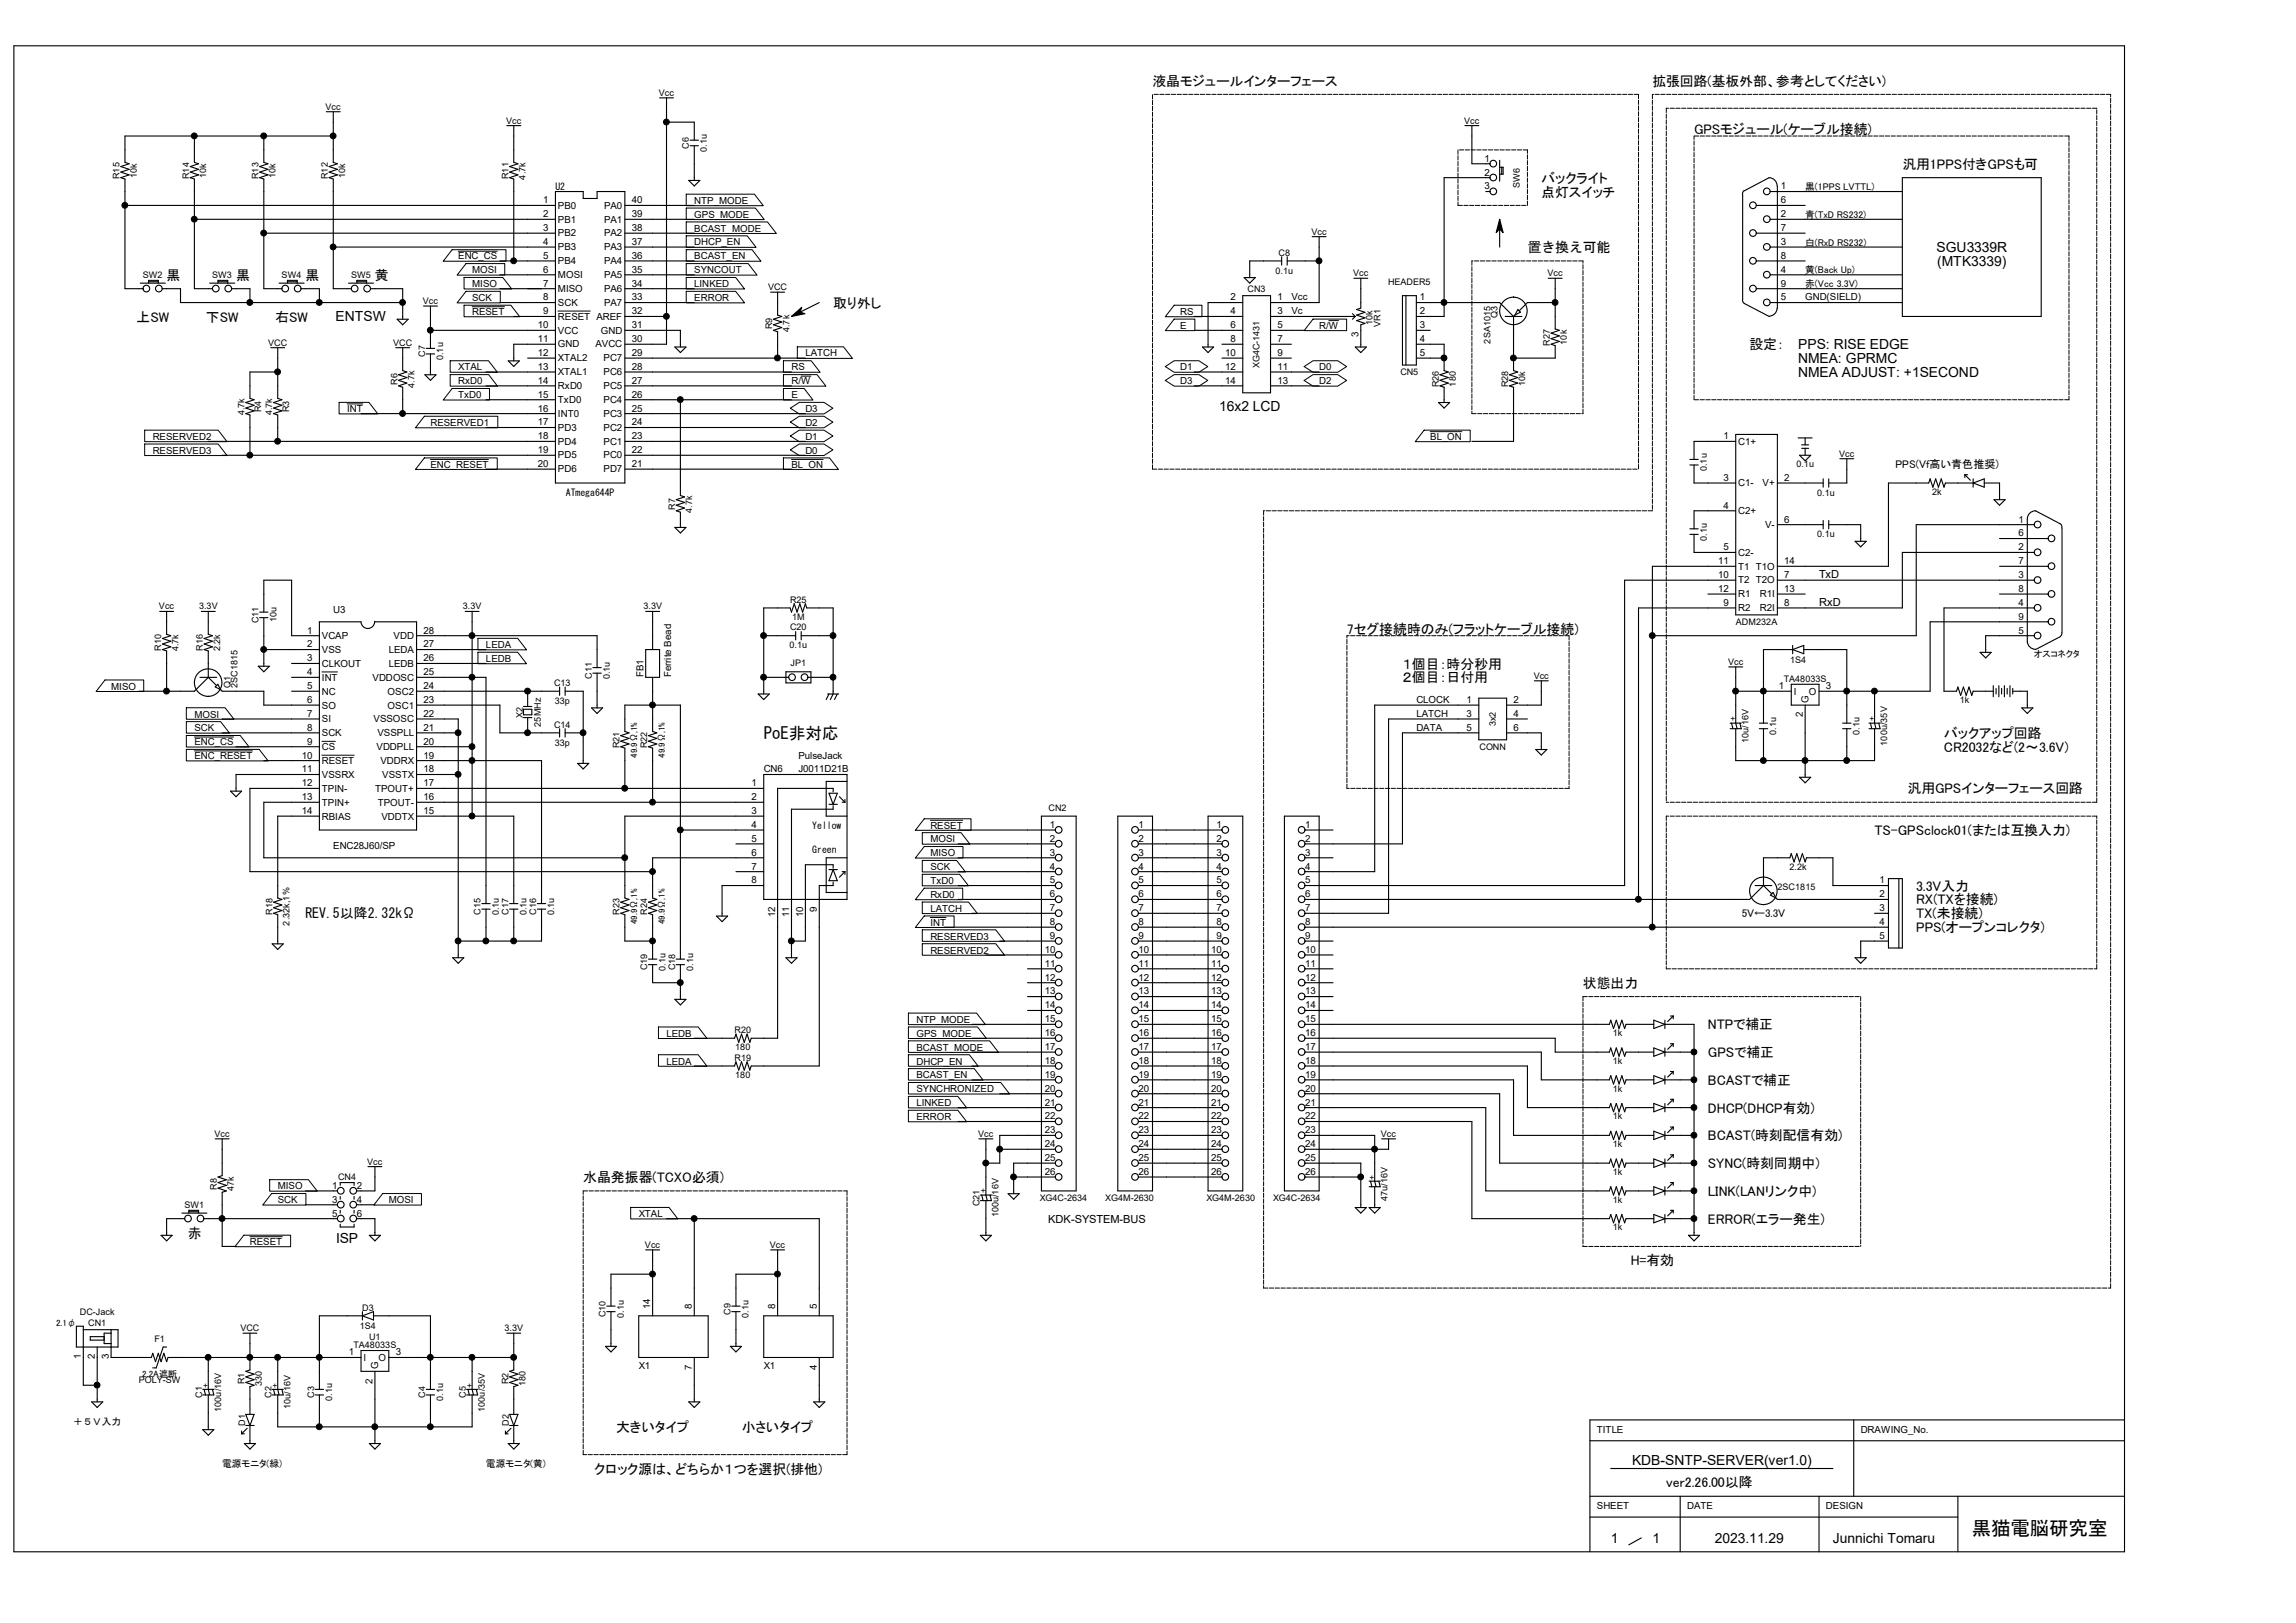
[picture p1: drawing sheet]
<svg xmlns="http://www.w3.org/2000/svg" width="420mm" height="297mm" viewBox="0 0 420 297" stroke-linecap="round" stroke-linejoin="round" font-family="sans-serif">
<defs><g id="words">
<text font-size="3.6" x="360.7" y="280.9">黒猫電脳研究室</text>
<text font-size="3" x="139.7" y="135.2">PoE非対応</text>
<g font-size="2.5">
<text x="210.8" y="15.7">液晶モジュールインターフェース</text>
<text x="302.3" y="15.7">拡張回路(基板外部、参考としてください)</text>
<text x="309.9" y="24.6">GPSモジュール(ケーブル接続)</text>
<text x="281.9" y="36">点灯スイッチ</text>
<text x="281.9" y="33.4">バックライト</text>
<text x="348" y="30.9">汎用1PPS付きGPSも可</text>
<text x="279.5" y="46.1">置き換え可能</text>
<text x="354.2" y="46.1">SGU3339R</text>
<text x="30.5" y="51.2">黒</text>
<text x="43.2" y="51.2">黒</text>
<text x="55.9" y="51.2">黒</text>
<text x="68.6" y="51.2">黄</text>
<text x="354.4" y="48.6">(MTK3339)</text>
<text x="25" y="58.8">上SW</text>
<text x="37.7" y="58.8">下SW</text>
<text x="50.4" y="58.8">右SW</text>
<text x="61.4" y="58.8">ENTSW</text>
<text x="152.4" y="56.3">取り外し</text>
<text x="320" y="63.9">設定：</text>
<text x="328.9" y="63.8">PPS: RISE EDGE</text>
<text x="328.9" y="68.9">NMEA ADJUST: +1SECOND</text>
<text x="328.9" y="66.4">NMEA: GPRMC</text>
<text x="223" y="75.1">16x2 LCD</text>
<text x="246.4" y="116">7セグ接続時のみ(フラットケーブル接続)</text>
<text x="256.5" y="122.3">１個目：時分秒用</text>
<text x="256.5" y="124.9">２個目：日付用</text>
<text x="355.6" y="137.6">CR2032など(2～3.6V)</text>
<text x="355.6" y="135">バックアップ回路</text>
<text x="349" y="145.2">汎用GPSインターフェース回路</text>
<text x="342.9" y="152.8">TS-GPSclock01(または互換入力)</text>
<text x="350.5" y="163">3.3V入力</text>
<text x="350.5" y="165.5">RX(TXを接続)</text>
<text x="55.9" y="168.1">REV.5以降2.32kΩ</text>
<text x="350.5" y="170.6">PPS(オープンコレクタ)</text>
<text x="350.5" y="168.1">TX(未接続)</text>
<text x="289.6" y="180.8">状態出力</text>
<text x="312.4" y="188.4">NTPで補正</text>
<text x="312.4" y="193.5">GPSで補正</text>
<text x="312.4" y="203.6">DHCP(DHCP有効)</text>
<text x="312.4" y="198.5">BCASTで補正</text>
<text x="312.4" y="208.7">BCAST(時刻配信有効)</text>
<text x="312.4" y="213.8">SYNC(時刻同期中)</text>
<text x="106.7" y="216.3">水晶発振器(TCXO必須)</text>
<text x="312.4" y="218.9">LINK(LANリンク中)</text>
<text x="34.3" y="226.5">赤</text>
<text x="61.5" y="227.5">ISP</text>
<text x="312.4" y="223.9">ERROR(エラー発生)</text>
<text x="298.3" y="231.6">H=有効</text>
<text x="112.7" y="262">大きいタイプ</text>
<text x="135.7" y="262">小さいタイプ</text>
<text x="108.7" y="269.7">クロック源は、どちらか１つを選択(排他)</text>
<text x="298.5" y="268.2">KDB-SNTP-SERVER(ver1.0)</text>
<text x="304.8" y="272.2">ver2.26.00以降</text>
<text x="294.6" y="282.3">1</text>
<text x="302.3" y="282.3">1</text>
<text x="313.7" y="282.3">2023.11.29</text>
<text x="335.3" y="282.3">Junnichi Tomaru</text>
</g>
<g font-size="2">
<text x="346.7" y="85.6">PPS(Vf高い青色推奨)</text>
<text x="332.7" y="105.7">TxD</text>
<text x="332.7" y="110.8">RxD</text>
<text x="318.6" y="167.9">5V←3.3V</text>
<text x="191.7" y="223.8">KDK-SYSTEM-BUS</text>
</g>
<g font-size="1.8">
<text x="271.6" y="29.6">1</text>
<text x="101.6" y="34.8">U2</text>
<text x="271.6" y="32.1">2</text>
<text x="271.6" y="34.7">3</text>
<text x="325.8" y="34.7">1</text>
<text x="330.2" y="34.8">黒(1PPS LVTTL)</text>
<text x="99.4" y="37.2">1</text>
<text x="99.4" y="39.8">2</text>
<text x="102.1" y="38.2">PB0</text>
<text x="102.1" y="40.7">PB1</text>
<text x="110.5" y="40.7">PA1</text>
<text x="110.5" y="38.2">PA0</text>
<text x="115.6" y="39.8">39</text>
<text x="115.6" y="37.2">40</text>
<text x="127" y="37.3">NTP_MODE</text>
<text x="127" y="39.8">GPS_MODE</text>
<text x="325.8" y="39.8">2</text>
<text x="325.8" y="37.2">6</text>
<text x="330.2" y="39.9">青(TxD RS232)</text>
<text x="83.8" y="47.5">ENC_CS</text>
<text x="99.4" y="42.3">3</text>
<text x="99.4" y="44.8">4</text>
<text x="99.4" y="47.4">5</text>
<text x="102.1" y="43.3">PB2</text>
<text x="102.1" y="45.8">PB3</text>
<text x="110.5" y="45.8">PA3</text>
<text x="110.5" y="43.3">PA2</text>
<text x="115.6" y="47.4">36</text>
<text x="115.6" y="44.8">37</text>
<text x="115.6" y="42.3">38</text>
<text x="127" y="42.4">BCAST_MODE</text>
<text x="127" y="44.9">DHCP_EN</text>
<text x="127" y="47.5">BCAST_EN</text>
<text x="325.8" y="47.4">8</text>
<text x="325.8" y="44.8">3</text>
<text x="325.8" y="42.3">7</text>
<text x="330.2" y="45">白(RxD RS232)</text>
<text x="86.4" y="52.5">MISO</text>
<text x="86.4" y="50">MOSI</text>
<text x="99.4" y="49.9">6</text>
<text x="99.4" y="52.5">7</text>
<text x="102.1" y="48.3">PB4</text>
<text x="102.1" y="50.9">MOSI</text>
<text x="102.1" y="53.4">MISO</text>
<text x="110.5" y="53.4">PA6</text>
<text x="110.5" y="50.9">PA5</text>
<text x="110.5" y="48.3">PA4</text>
<text x="115.6" y="52.5">34</text>
<text x="115.6" y="49.9">35</text>
<text x="127" y="52.5">LINKED</text>
<text x="127" y="50">SYNCOUT</text>
<text x="325.8" y="52.5">9</text>
<text x="325.8" y="49.9">4</text>
<text x="330.2" y="52.6">赤(Vcc 3.3V)</text>
<text x="330.2" y="50">黄(Back Up)</text>
<text x="86.4" y="57.6">RESET</text>
<text x="86.4" y="55.1">SCK</text>
<text x="99.4" y="55">8</text>
<text x="99.4" y="57.5">9</text>
<text x="102.1" y="56">SCK</text>
<text x="102.1" y="58.5">RESET AREF</text>
<text x="110.5" y="56">PA7</text>
<text x="115.6" y="57.5">32</text>
<text x="115.6" y="55">33</text>
<text x="127" y="55.1">ERROR</text>
<text x="215.9" y="57.6">RS</text>
<text x="225.1" y="55">2</text>
<text x="225.1" y="57.5">4</text>
<text x="233.7" y="57.5">3</text>
<text x="233.7" y="55">1</text>
<text x="236.2" y="57.5">Vc</text>
<text x="236.2" y="55">Vcc</text>
<text x="259.7" y="57.5">2</text>
<text x="259.7" y="55">1</text>
<text x="325.8" y="55">5</text>
<text x="330.2" y="55">GND(SIELD)</text>
<text x="98.4" y="60.1">10</text>
<text x="98.4" y="62.6">11</text>
<text x="98.4" y="65.2">12</text>
<text x="102.1" y="61">VCC</text>
<text x="102.1" y="63.6">GND</text>
<text x="108.9" y="63.6">AVCC</text>
<text x="109.9" y="61">GND</text>
<text x="115.6" y="65.2">29</text>
<text x="115.6" y="62.6">30</text>
<text x="115.6" y="60.1">31</text>
<text x="147.3" y="65.2">LATCH</text>
<text x="215.9" y="60.2">E</text>
<text x="224.1" y="65.2">10</text>
<text x="225.1" y="60.1">6</text>
<text x="225.1" y="62.6">8</text>
<text x="233.7" y="65.2">9</text>
<text x="233.7" y="62.6">7</text>
<text x="233.7" y="60.1">5</text>
<text x="241.3" y="60.2">R/W</text>
<text x="248.5" y="61.7" transform="rotate(-90 248.5 61.7)">3</text>
<text x="259.7" y="65.2">5</text>
<text x="259.7" y="62.6">4</text>
<text x="259.7" y="60.1">3</text>
<text x="83.8" y="67.8">XTAL</text>
<text x="83.8" y="70.3">RxD0</text>
<text x="98.4" y="67.7">13</text>
<text x="98.4" y="70.2">14</text>
<text x="102.1" y="66.1">XTAL2</text>
<text x="102.1" y="68.7">XTAL1</text>
<text x="102.1" y="71.2">RxD0</text>
<text x="110.4" y="71.2">PC5</text>
<text x="110.4" y="68.7">PC6</text>
<text x="110.4" y="66.1">PC7</text>
<text x="115.6" y="70.2">27</text>
<text x="115.6" y="67.7">28</text>
<text x="144.8" y="70.3">R/W</text>
<text x="144.8" y="67.8">RS</text>
<text x="215.9" y="67.8">D1</text>
<text x="215.9" y="70.3">D3</text>
<text x="224.1" y="67.7">12</text>
<text x="224.1" y="70.2">14</text>
<text x="233.7" y="70.2">13</text>
<text x="233.7" y="67.7">11</text>
<text x="241.3" y="67.8">D0</text>
<text x="241.3" y="70.3">D2</text>
<text x="63.5" y="75.4">INT</text>
<text x="78.7" y="77.9">RESERVED1</text>
<text x="83.8" y="72.9">TxD0</text>
<text x="98.4" y="72.8">15</text>
<text x="98.4" y="75.3">16</text>
<text x="98.4" y="77.9">17</text>
<text x="102.1" y="73.7">TxD0</text>
<text x="102.1" y="76.3">INT0</text>
<text x="110.4" y="76.3">PC3</text>
<text x="110.4" y="73.7">PC4</text>
<text x="115.6" y="77.9">24</text>
<text x="115.6" y="75.3">25</text>
<text x="115.6" y="72.8">26</text>
<text x="144.8" y="72.9">E</text>
<text x="147.3" y="77.9">D2</text>
<text x="147.3" y="75.4">D3</text>
<text x="27.9" y="80.5">RESERVED2</text>
<text x="27.9" y="83">RESERVED3</text>
<text x="98.4" y="80.4">18</text>
<text x="98.4" y="82.9">19</text>
<text x="102.1" y="78.8">PD3</text>
<text x="102.1" y="81.4">PD4</text>
<text x="102.1" y="83.9">PD5</text>
<text x="110.4" y="83.9">PC0</text>
<text x="110.4" y="81.4">PC1</text>
<text x="110.4" y="78.8">PC2</text>
<text x="115.6" y="82.9">22</text>
<text x="115.6" y="80.4">23</text>
<text x="147.3" y="80.5">D1</text>
<text x="147.3" y="83">D0</text>
<text x="261.6" y="80.5">BL_ON</text>
<text x="315.3" y="80.4">1</text>
<text x="318" y="81.4">C1+</text>
<text x="78.7" y="85.6">ENC_RESET</text>
<text x="98.4" y="85.5">20</text>
<text x="102.1" y="86.4">PD6</text>
<text x="110.4" y="86.4">PD7</text>
<text x="115.6" y="85.5">21</text>
<text x="144.8" y="85.6">BL_ON</text>
<text x="315.3" y="88">3</text>
<text x="318" y="89">C1-</text>
<text x="322.4" y="89">V+</text>
<text x="326.4" y="88">2</text>
<text x="103.5" y="90.7">ATmega644P</text>
<text x="315.3" y="93.1">4</text>
<text x="318" y="94.1">C2+</text>
<text x="326.4" y="95.6">6</text>
<text x="369.2" y="95.6">1</text>
<text x="315.3" y="100.7">5</text>
<text x="318" y="101.7">C2-</text>
<text x="322.9" y="96.6">V-</text>
<text x="369.2" y="98.2">6</text>
<text x="369.2" y="100.7">2</text>
<text x="314.3" y="103.3">11</text>
<text x="314.3" y="105.8">10</text>
<text x="318" y="104.2">T1 T1O</text>
<text x="318" y="106.8">T2 T2O</text>
<text x="326.4" y="105.8">7</text>
<text x="326.4" y="103.3">14</text>
<text x="369.2" y="103.3">7</text>
<text x="369.2" y="105.8">3</text>
<text x="61" y="112.1">U3</text>
<text x="314.3" y="108.3">12</text>
<text x="315.3" y="110.9">9</text>
<text x="318" y="109.3">R1</text>
<text x="318" y="111.8">R2</text>
<text x="321.9" y="111.8">R2I</text>
<text x="321.9" y="109.3">R1I</text>
<text x="326.4" y="110.9">8</text>
<text x="326.4" y="108.3">13</text>
<text x="369.2" y="108.3">8</text>
<text x="369.2" y="110.9">4</text>
<text x="369.2" y="113.4">9</text>
<text x="56.2" y="116">1</text>
<text x="56.2" y="118.5">2</text>
<text x="58.9" y="116.9">VCAP</text>
<text x="58.9" y="119.5">VSS</text>
<text x="71.1" y="119.5">LEDA</text>
<text x="72" y="116.9">VDD</text>
<text x="77.5" y="118.5">27</text>
<text x="77.5" y="116">28</text>
<text x="88.9" y="118.6">LEDA</text>
<text x="369.2" y="116">5</text>
<text x="56.2" y="121">3</text>
<text x="56.2" y="123.6">4</text>
<text x="58.9" y="122">CLKOUT</text>
<text x="58.9" y="124.6">INT</text>
<text x="68.2" y="124.6">VDDOSC</text>
<text x="71.1" y="122">LEDB</text>
<text x="77.5" y="123.6">25</text>
<text x="77.5" y="121">26</text>
<text x="88.9" y="121.2">LEDB</text>
<text x="117.7" y="124" transform="rotate(-90 117.7 124)">FB1</text>
<text x="122.8" y="124" transform="rotate(-90 122.8 124)">Ferrite Bead</text>
<text x="20.3" y="126.2">MISO</text>
<text x="35.6" y="131.3">MOSI</text>
<text x="56.2" y="126.1">5</text>
<text x="56.2" y="128.7">6</text>
<text x="56.2" y="131.2">7</text>
<text x="58.9" y="127.1">NC</text>
<text x="58.9" y="129.7">SO</text>
<text x="70.9" y="129.7">OSC1</text>
<text x="70.9" y="127.1">OSC2</text>
<text x="77.5" y="131.2">22</text>
<text x="77.5" y="128.7">23</text>
<text x="77.5" y="126.1">24</text>
<text x="259.1" y="131.2">LATCH</text>
<text x="259.1" y="128.7">CLOCK</text>
<text x="268.3" y="128.7">1</text>
<text x="268.3" y="131.2">3</text>
<text x="276.9" y="131.2">4</text>
<text x="276.9" y="128.7">2</text>
<text x="325.4" y="126.1">1</text>
<text x="328.1" y="127.1">I</text>
<text x="329.8" y="131.3" transform="rotate(-90 329.8 131.3)">2</text>
<text x="330.8" y="128.6" transform="rotate(-90 330.8 128.6)">G</text>
<text x="330.9" y="127.1">O</text>
<text x="334" y="126.1">3</text>
<text x="35.6" y="136.4">ENC_CS</text>
<text x="35.6" y="133.9">SCK</text>
<text x="56.2" y="133.7">8</text>
<text x="56.2" y="136.3">9</text>
<text x="58.9" y="132.2">SI</text>
<text x="58.9" y="134.7">SCK</text>
<text x="58.9" y="137.3">CS</text>
<text x="68.3" y="132.2">VSSOSC</text>
<text x="68.9" y="137.3">VDDPLL</text>
<text x="69" y="134.7">VSSPLL</text>
<text x="77.5" y="136.3">20</text>
<text x="77.5" y="133.7">21</text>
<text x="259.1" y="133.7">DATA</text>
<text x="268.3" y="133.7">5</text>
<text x="276.9" y="133.7">6</text>
<text x="35.6" y="138.9">ENC_RESET</text>
<text x="55.2" y="138.8">10</text>
<text x="55.2" y="141.4">11</text>
<text x="55.2" y="143.9">12</text>
<text x="58.9" y="139.8">RESET</text>
<text x="58.9" y="142.4">VSSRX</text>
<text x="69.6" y="139.8">VDDRX</text>
<text x="69.9" y="142.4">VSSTX</text>
<text x="77.5" y="143.9">17</text>
<text x="77.5" y="141.4">18</text>
<text x="77.5" y="138.8">19</text>
<text x="137.5" y="143.9">1</text>
<text x="139.7" y="141.4">CN6</text>
<text x="146" y="138.8">PulseJack</text>
<text x="146" y="141.4">J0011D21B</text>
<text x="55.2" y="146.4">13</text>
<text x="55.2" y="149">14</text>
<text x="58.9" y="144.9">TPIN-</text>
<text x="58.9" y="147.4">TPIN+</text>
<text x="58.9" y="150">RBIAS</text>
<text x="68.6" y="144.9">TPOUT+</text>
<text x="69.1" y="147.4">TPOUT-</text>
<text x="69.8" y="150">VDDTX</text>
<text x="77.5" y="149">15</text>
<text x="77.5" y="146.4">16</text>
<text x="137.5" y="146.4">2</text>
<text x="137.5" y="149">3</text>
<text x="61" y="155.3">ENC28J60/SP</text>
<text x="137.5" y="151.5">4</text>
<text x="137.5" y="154.1">5</text>
<text x="148.6" y="151.6">Yellow</text>
<text x="170.2" y="154.2">MOSI</text>
<text x="170.2" y="151.6">RESET</text>
<text x="192.1" y="151.5">1</text>
<text x="192.1" y="154.1">2</text>
<text x="208.3" y="154.1">2</text>
<text x="208.3" y="151.5">1</text>
<text x="222.5" y="154.1">2</text>
<text x="222.5" y="151.5">1</text>
<text x="238.8" y="154.1">2</text>
<text x="238.8" y="151.5">1</text>
<text x="137.5" y="156.6">6</text>
<text x="137.5" y="159.1">7</text>
<text x="137.5" y="161.7">8</text>
<text x="148.6" y="156.1">Green</text>
<text x="170.2" y="156.7">MISO</text>
<text x="170.2" y="159.3">SCK</text>
<text x="170.2" y="161.8">TxD0</text>
<text x="192.1" y="156.6">3</text>
<text x="192.1" y="159.1">4</text>
<text x="192.1" y="161.7">5</text>
<text x="208.3" y="161.7">5</text>
<text x="208.3" y="159.1">4</text>
<text x="208.3" y="156.6">3</text>
<text x="222.5" y="161.7">5</text>
<text x="222.5" y="159.1">4</text>
<text x="222.5" y="156.6">3</text>
<text x="238.8" y="161.7">5</text>
<text x="238.8" y="159.1">4</text>
<text x="238.8" y="156.6">3</text>
<text x="343.8" y="161.7">1</text>
<text x="141.8" y="167.8" transform="rotate(-90 141.8 167.8)">12</text>
<text x="144.4" y="167.8" transform="rotate(-90 144.4 167.8)">11</text>
<text x="146.9" y="167.8" transform="rotate(-90 146.9 167.8)">10</text>
<text x="149.4" y="166.8" transform="rotate(-90 149.4 166.8)">9</text>
<text x="170.2" y="164.3">RxD0</text>
<text x="170.2" y="166.9">LATCH</text>
<text x="192.1" y="164.2">6</text>
<text x="192.1" y="166.8">7</text>
<text x="208.3" y="166.8">7</text>
<text x="208.3" y="164.2">6</text>
<text x="222.5" y="166.8">7</text>
<text x="222.5" y="164.2">6</text>
<text x="238.8" y="166.8">7</text>
<text x="238.8" y="164.2">6</text>
<text x="343.8" y="164.2">2</text>
<text x="343.8" y="166.8">3</text>
<text x="170.2" y="169.4">INT</text>
<text x="170.2" y="172">RESERVED3</text>
<text x="192.1" y="169.3">8</text>
<text x="192.1" y="171.8">9</text>
<text x="208.3" y="171.8">9</text>
<text x="208.3" y="169.3">8</text>
<text x="222.5" y="171.8">9</text>
<text x="222.5" y="169.3">8</text>
<text x="238.8" y="171.8">9</text>
<text x="238.8" y="169.3">8</text>
<text x="343.8" y="169.3">4</text>
<text x="343.8" y="171.8">5</text>
<text x="170.2" y="174.5">RESERVED2</text>
<text x="191.1" y="174.4">10</text>
<text x="191.1" y="176.9">11</text>
<text x="191.1" y="179.5">12</text>
<text x="208.3" y="179.5">12</text>
<text x="208.3" y="176.9">11</text>
<text x="208.3" y="174.4">10</text>
<text x="221.6" y="179.5">12</text>
<text x="221.6" y="176.9">11</text>
<text x="221.6" y="174.4">10</text>
<text x="238.8" y="179.5">12</text>
<text x="238.8" y="176.9">11</text>
<text x="238.8" y="174.4">10</text>
<text x="191.1" y="182">13</text>
<text x="191.1" y="184.5">14</text>
<text x="208.3" y="184.5">14</text>
<text x="208.3" y="182">13</text>
<text x="221.6" y="184.5">14</text>
<text x="221.6" y="182">13</text>
<text x="238.8" y="184.5">14</text>
<text x="238.8" y="182">13</text>
<text x="121.9" y="189.7">LEDB</text>
<text x="167.6" y="187.2">NTP_MODE</text>
<text x="167.6" y="189.7">GPS_MODE</text>
<text x="191.1" y="187.1">15</text>
<text x="191.1" y="189.6">16</text>
<text x="208.3" y="189.6">16</text>
<text x="208.3" y="187.1">15</text>
<text x="221.6" y="189.6">16</text>
<text x="221.6" y="187.1">15</text>
<text x="238.8" y="189.6">16</text>
<text x="238.8" y="187.1">15</text>
<text x="121.9" y="194.8">LEDA</text>
<text x="167.6" y="194.8">DHCP_EN</text>
<text x="167.6" y="197.4">BCAST_EN</text>
<text x="167.6" y="192.3">BCAST_MODE</text>
<text x="191.1" y="192.2">17</text>
<text x="191.1" y="194.7">18</text>
<text x="191.1" y="197.2">19</text>
<text x="208.3" y="197.2">19</text>
<text x="208.3" y="194.7">18</text>
<text x="208.3" y="192.2">17</text>
<text x="221.6" y="197.2">19</text>
<text x="221.6" y="194.7">18</text>
<text x="221.6" y="192.2">17</text>
<text x="238.8" y="197.2">19</text>
<text x="238.8" y="194.7">18</text>
<text x="238.8" y="192.2">17</text>
<text x="167.6" y="199.9">SYNCHRONIZED</text>
<text x="167.6" y="202.4">LINKED</text>
<text x="191.1" y="199.8">20</text>
<text x="191.1" y="202.3">21</text>
<text x="208.3" y="202.3">21</text>
<text x="208.3" y="199.8">20</text>
<text x="221.6" y="202.3">21</text>
<text x="221.6" y="199.8">20</text>
<text x="238.8" y="202.3">21</text>
<text x="238.8" y="199.8">20</text>
<text x="167.6" y="205">ERROR</text>
<text x="191.1" y="204.9">22</text>
<text x="191.1" y="207.4">23</text>
<text x="191.1" y="209.9">24</text>
<text x="208.3" y="209.9">24</text>
<text x="208.3" y="207.4">23</text>
<text x="208.3" y="204.9">22</text>
<text x="221.6" y="209.9">24</text>
<text x="221.6" y="207.4">23</text>
<text x="221.6" y="204.9">22</text>
<text x="238.8" y="209.9">24</text>
<text x="238.8" y="207.4">23</text>
<text x="238.8" y="204.9">22</text>
<text x="191.1" y="212.5">25</text>
<text x="191.1" y="215">26</text>
<text x="208.3" y="215">26</text>
<text x="208.3" y="212.5">25</text>
<text x="221.6" y="215">26</text>
<text x="221.6" y="212.5">25</text>
<text x="238.8" y="215">26</text>
<text x="238.8" y="212.5">25</text>
<text x="50.8" y="220.2">SCK</text>
<text x="50.8" y="217.7">MISO</text>
<text x="60.7" y="217.6">1</text>
<text x="60.7" y="220.1">3</text>
<text x="65.3" y="220.1">4</text>
<text x="65.3" y="217.6">2</text>
<text x="71.1" y="220.2">MOSI</text>
<text x="45.7" y="227.8">RESET</text>
<text x="60.7" y="222.6">5</text>
<text x="65.3" y="222.6">6</text>
<text x="116.8" y="222.8">XTAL</text>
<text x="119" y="239.5" transform="rotate(-90 119 239.5)">14</text>
<text x="126.6" y="239.5" transform="rotate(-90 126.6 239.5)">8</text>
<text x="141.8" y="239.5" transform="rotate(-90 141.8 239.5)">8</text>
<text x="149.4" y="239.5" transform="rotate(-90 149.4 239.5)">5</text>
<text x="14.8" y="248.7" transform="rotate(-90 14.8 248.7)">1</text>
<text x="17.4" y="248.7" transform="rotate(-90 17.4 248.7)">2</text>
<text x="19.9" y="248.7" transform="rotate(-90 19.9 248.7)">3</text>
<text x="63.8" y="248">1</text>
<text x="66.5" y="249">I</text>
<text x="69.2" y="250.5" transform="rotate(-90 69.2 250.5)">G</text>
<text x="69.3" y="249">O</text>
<text x="72.4" y="248">3</text>
<text x="116.8" y="250.6">X1</text>
<text x="126.6" y="250.7" transform="rotate(-90 126.6 250.7)">7</text>
<text x="139.7" y="250.6">X1</text>
<text x="149.4" y="250.7" transform="rotate(-90 149.4 250.7)">4</text>
<text x="68.2" y="253.2" transform="rotate(-90 68.2 253.2)">2</text>
<text x="13.4" y="260.9">＋５Ｖ入力</text>
<text x="292.1" y="262.3">TITLE</text>
<text x="340.4" y="262.3">DRAWING_No.</text>
<text x="40.6" y="268.5">電源モニタ(緑)</text>
<text x="88.9" y="268.5">電源モニタ(黄)</text>
<text x="292.1" y="276.2">SHEET</text>
<text x="308.6" y="276.2">DATE</text>
<text x="334" y="276.2">DESIGN</text>
</g>
<g font-size="1.7">
<text x="120.5" y="17.5">Vcc</text>
<text x="59.6" y="20.1">Vcc</text>
<text x="92.6" y="22.6">Vcc</text>
<text x="267.8" y="22.6">Vcc</text>
<text x="126" y="27.2" transform="rotate(-90 126 27.2)">C6</text>
<text x="129.3" y="27.8" transform="rotate(-90 129.3 27.8)">0.1u</text>
<text x="21.9" y="32.8" transform="rotate(-90 21.9 32.8)">R15</text>
<text x="25" y="32.6" transform="rotate(-90 25 32.6)">10k</text>
<text x="34.6" y="32.8" transform="rotate(-90 34.6 32.8)">R14</text>
<text x="37.7" y="32.6" transform="rotate(-90 37.7 32.6)">10k</text>
<text x="47.3" y="32.8" transform="rotate(-90 47.3 32.8)">R13</text>
<text x="50.4" y="32.6" transform="rotate(-90 50.4 32.6)">10k</text>
<text x="60" y="32.8" transform="rotate(-90 60 32.8)">R12</text>
<text x="63.1" y="32.6" transform="rotate(-90 63.1 32.6)">10k</text>
<text x="93" y="32.8" transform="rotate(-90 93 32.8)">R11</text>
<text x="96.1" y="32.8" transform="rotate(-90 96.1 32.8)">4.7k</text>
<text x="278" y="34.3" transform="rotate(-90 278 34.3)">SW6</text>
<text x="233.9" y="46.8">C8</text>
<text x="239.9" y="42.9">Vcc</text>
<text x="26.1" y="50.8">SW2</text>
<text x="38.8" y="50.8">SW3</text>
<text x="51.5" y="50.8">SW4</text>
<text x="64.2" y="50.8">SW5</text>
<text x="140.5" y="53.1">VCC</text>
<text x="228.2" y="53.4">CN3</text>
<text x="233.3" y="50.1">0.1u</text>
<text x="247.5" y="50.5">Vcc</text>
<text x="253.9" y="52.1">HEADER5</text>
<text x="283.1" y="50.5">Vcc</text>
<text x="77.3" y="55.6">Vcc</text>
<text x="251.1" y="59.5" transform="rotate(-90 251.1 59.5)">10k</text>
<text x="252.5" y="59.8" transform="rotate(-90 252.5 59.8)">VR1</text>
<text x="273.9" y="58.2" transform="rotate(-90 273.9 58.2)">Q3</text>
<text x="49.1" y="63.2">VCC</text>
<text x="71.9" y="63.2">VCC</text>
<text x="77.8" y="65.3" transform="rotate(-90 77.8 65.3)">C7</text>
<text x="81.1" y="65.9" transform="rotate(-90 81.1 65.9)">0.1u</text>
<text x="141.3" y="60.2" transform="rotate(-90 141.3 60.2)">R9</text>
<text x="144.4" y="60.8" transform="rotate(-90 144.4 60.8)">4.7k</text>
<text x="272.7" y="62.9" transform="rotate(-90 272.7 62.9)">2SA1015</text>
<text x="283.5" y="63.2" transform="rotate(-90 283.5 63.2)">R27</text>
<text x="286.6" y="63.1" transform="rotate(-90 286.6 63.1)">10k</text>
<text x="72.7" y="70.4" transform="rotate(-90 72.7 70.4)">R6</text>
<text x="75.8" y="70.9" transform="rotate(-90 75.8 70.9)">4.7k</text>
<text x="230.4" y="67.4" transform="rotate(-90 230.4 67.4)">XG4C-1431</text>
<text x="256.2" y="68.6">CN5</text>
<text x="263.2" y="70.9" transform="rotate(-90 263.2 70.9)">R26</text>
<text x="266.3" y="70.7" transform="rotate(-90 266.3 70.7)">180</text>
<text x="275.9" y="70.9" transform="rotate(-90 275.9 70.9)">R28</text>
<text x="279" y="70.7" transform="rotate(-90 279 70.7)">10k</text>
<text x="44.7" y="76" transform="rotate(-90 44.7 76)">4.7k</text>
<text x="47.8" y="75.5" transform="rotate(-90 47.8 75.5)">R4</text>
<text x="49.8" y="76" transform="rotate(-90 49.8 76)">4.7k</text>
<text x="52.9" y="75.5" transform="rotate(-90 52.9 75.5)">R3</text>
<text x="336.4" y="83.6">Vcc</text>
<text x="312.2" y="86.2" transform="rotate(-90 312.2 86.2)">0.1u</text>
<text x="328.6" y="85.5">0.1u</text>
<text x="123.5" y="93.3" transform="rotate(-90 123.5 93.3)">R7</text>
<text x="126.6" y="93.8" transform="rotate(-90 126.6 93.8)">4.7k</text>
<text x="332.4" y="90.7">0.1u</text>
<text x="353.4" y="90.6">2k</text>
<text x="312.2" y="98.9" transform="rotate(-90 312.2 98.9)">0.1u</text>
<text x="332.4" y="98.3">0.1u</text>
<text x="29.1" y="111.5">Vcc</text>
<text x="36.4" y="111.5">3.3V</text>
<text x="50.6" y="113.9" transform="rotate(-90 50.6 113.9)">10u</text>
<text x="84.7" y="111.5">3.3V</text>
<text x="117.7" y="111.5">3.3V</text>
<text x="144.5" y="110.3">R25</text>
<text x="144.9" y="113.4">1M</text>
<text x="29.5" y="119.1" transform="rotate(-90 29.5 119.1)">R10</text>
<text x="32.6" y="119.2" transform="rotate(-90 32.6 119.2)">4.7k</text>
<text x="37.1" y="119.1" transform="rotate(-90 37.1 119.1)">R16</text>
<text x="40.3" y="119.2" transform="rotate(-90 40.3 119.2)">2.2k</text>
<text x="47.3" y="114" transform="rotate(-90 47.3 114)">C11</text>
<text x="144.4" y="118.7">0.1u</text>
<text x="144.5" y="115.4">C20</text>
<text x="317.5" y="114.3">ADM232A</text>
<text x="42.2" y="125.9" transform="rotate(-90 42.2 125.9)">Q1</text>
<text x="43.4" y="125.9" transform="rotate(-90 43.4 125.9)">2SC1815</text>
<text x="101.3" y="125.5">C13</text>
<text x="108.2" y="124.2" transform="rotate(-90 108.2 124.2)">C11</text>
<text x="111.5" y="124.3" transform="rotate(-90 111.5 124.3)">0.1u</text>
<text x="144.6" y="122">JP1</text>
<text x="280.5" y="124.2">Vcc</text>
<text x="316.1" y="121.7">Vcc</text>
<text x="326.3" y="124.8">TA48033S</text>
<text x="327.4" y="121.3">1S4</text>
<text x="372.1" y="120.3">オスコネクタ</text>
<text x="95.6" y="131.3" transform="rotate(-90 95.6 131.3)">X2</text>
<text x="101.5" y="128.8">33p</text>
<text x="358.5" y="128.7">1k</text>
<text x="98.9" y="133" transform="rotate(-90 98.9 133)">25MHz</text>
<text x="101.3" y="133.1">C14</text>
<text x="101.5" y="136.4">33p</text>
<text x="113.3" y="136.9" transform="rotate(-90 113.3 136.9)">R21</text>
<text x="118.4" y="136.9" transform="rotate(-90 118.4 136.9)">R22</text>
<text x="270.6" y="137.2">CONN</text>
<text x="273.6" y="132.9" transform="rotate(-90 273.6 132.9)">3x2</text>
<text x="319.8" y="136" transform="rotate(-90 319.8 136)">10u/16V</text>
<text x="324.9" y="134.5" transform="rotate(-90 324.9 134.5)">0.1u</text>
<text x="340.1" y="134.5" transform="rotate(-90 340.1 134.5)">0.1u</text>
<text x="345.2" y="136.4" transform="rotate(-90 345.2 136.4)">100u/35V</text>
<text x="116.5" y="138.7" transform="rotate(-90 116.5 138.7)">49.9Ω,1%</text>
<text x="121.6" y="138.7" transform="rotate(-90 121.6 138.7)">49.9Ω,1%</text>
<text x="191.8" y="148.4">CN2</text>
<text x="327.4" y="159.1">2.2k</text>
<text x="49.8" y="167.4" transform="rotate(-90 49.8 167.4)">R18</text>
<text x="87.9" y="167.4" transform="rotate(-90 87.9 167.4)">C15</text>
<text x="91.2" y="167.5" transform="rotate(-90 91.2 167.5)">0.1u</text>
<text x="93" y="167.4" transform="rotate(-90 93 167.4)">C17</text>
<text x="96.3" y="167.5" transform="rotate(-90 96.3 167.5)">0.1u</text>
<text x="98.1" y="167.4" transform="rotate(-90 98.1 167.4)">C16</text>
<text x="101.4" y="167.5" transform="rotate(-90 101.4 167.5)">0.1u</text>
<text x="113.3" y="167.4" transform="rotate(-90 113.3 167.4)">R23</text>
<text x="118.4" y="167.4" transform="rotate(-90 118.4 167.4)">R24</text>
<text x="325.2" y="162.9">2SC1815</text>
<text x="53" y="169.4" transform="rotate(-90 53 169.4)">2.32k,1%</text>
<text x="116.5" y="169.2" transform="rotate(-90 116.5 169.2)">49.9Ω,1%</text>
<text x="121.6" y="169.2" transform="rotate(-90 121.6 169.2)">49.9Ω,1%</text>
<text x="118.4" y="177.5" transform="rotate(-90 118.4 177.5)">C19</text>
<text x="121.7" y="177.7" transform="rotate(-90 121.7 177.7)">0.1u</text>
<text x="123.5" y="177.5" transform="rotate(-90 123.5 177.5)">C18</text>
<text x="126.8" y="177.7" transform="rotate(-90 126.8 177.7)">0.1u</text>
<text x="134.4" y="189">R20</text>
<text x="295" y="189.6">1k</text>
<text x="134.4" y="194.1">R19</text>
<text x="134.5" y="197.2">180</text>
<text x="134.5" y="192.2">180</text>
<text x="295" y="194.7">1k</text>
<text x="295" y="199.8">1k</text>
<text x="39.2" y="208">Vcc</text>
<text x="178.9" y="208">Vcc</text>
<text x="252.6" y="208">Vcc</text>
<text x="295" y="209.9">1k</text>
<text x="295" y="204.9">1k</text>
<text x="61.8" y="215.9">CN4</text>
<text x="67.2" y="213.1">Vcc</text>
<text x="295" y="215">1k</text>
<text x="33.7" y="221">SW1</text>
<text x="39.7" y="217.7" transform="rotate(-90 39.7 217.7)">R8</text>
<text x="42.8" y="218" transform="rotate(-90 42.8 218)">47k</text>
<text x="179.2" y="220.7" transform="rotate(-90 179.2 220.7)">C21</text>
<text x="190.2" y="219.8">XG4C-2634</text>
<text x="202.2" y="219.8">XG4M-2630</text>
<text x="220.7" y="219.8">XG4M-2630</text>
<text x="232.9" y="219.8">XG4C-2634</text>
<text x="253.8" y="219.8" transform="rotate(-90 253.8 219.8)">47u/16V</text>
<text x="295" y="220.1">1k</text>
<text x="182.7" y="222.8" transform="rotate(-90 182.7 222.8)">100u/16V</text>
<text x="295" y="225.2">1k</text>
<text x="118" y="228.3">Vcc</text>
<text x="140.8" y="228.3">Vcc</text>
<text x="66.3" y="239.9">D3</text>
<text x="10.2" y="242.7">2.1φ</text>
<text x="14.6" y="240.7">DC-Jack</text>
<text x="16.1" y="242.6">CN1</text>
<text x="28.2" y="245.5">F1</text>
<text x="44" y="243.6">VCC</text>
<text x="65.8" y="243.2">1S4</text>
<text x="67.5" y="245.2">U1</text>
<text x="92.3" y="243.6">3.3V</text>
<text x="110.8" y="241" transform="rotate(-90 110.8 241)">C10</text>
<text x="114.1" y="241.2" transform="rotate(-90 114.1 241.2)">0.1u</text>
<text x="133.6" y="240.6" transform="rotate(-90 133.6 240.6)">C9</text>
<text x="136.9" y="241.2" transform="rotate(-90 136.9 241.2)">0.1u</text>
<text x="64.7" y="246.7">TA48033S</text>
<text x="25.4" y="253.1">POLY-SW</text>
<text x="26" y="252">2.2A遮断</text>
<text x="37" y="255.8" transform="rotate(-90 37 255.8)">C1</text>
<text x="44.7" y="253.3" transform="rotate(-90 44.7 253.3)">R1</text>
<text x="47.9" y="253.6" transform="rotate(-90 47.9 253.6)">330</text>
<text x="49.7" y="255.8" transform="rotate(-90 49.7 255.8)">C2</text>
<text x="53.1" y="257.9" transform="rotate(-90 53.1 257.9)">10u/16V</text>
<text x="57.4" y="255.8" transform="rotate(-90 57.4 255.8)">C3</text>
<text x="60.7" y="256.4" transform="rotate(-90 60.7 256.4)">0.1u</text>
<text x="77.8" y="255.8" transform="rotate(-90 77.8 255.8)">C4</text>
<text x="81.1" y="256.4" transform="rotate(-90 81.1 256.4)">0.1u</text>
<text x="85.2" y="255.8" transform="rotate(-90 85.2 255.8)">C5</text>
<text x="93" y="253.3" transform="rotate(-90 93 253.3)">R2</text>
<text x="96.1" y="253.6" transform="rotate(-90 96.1 253.6)">180</text>
<text x="40.4" y="258.4" transform="rotate(-90 40.4 258.4)">100u/16V</text>
<text x="44.8" y="260.9" transform="rotate(-90 44.8 260.9)">D1</text>
<text x="88.7" y="258.4" transform="rotate(-90 88.7 258.4)">100u/35V</text>
<text x="93.1" y="260.9" transform="rotate(-90 93.1 260.9)">D2</text>
</g>
<g font-size="1.5">
<text x="317.5" y="132" transform="rotate(-90 317.5 132)">+</text>
<text x="342.9" y="132" transform="rotate(-90 342.9 132)">+</text>
<text x="251.5" y="215.9" transform="rotate(-90 251.5 215.9)">+</text>
<text x="180.4" y="218.4" transform="rotate(-90 180.4 218.4)">+</text>
<text x="38.1" y="254" transform="rotate(-90 38.1 254)">+</text>
<text x="50.8" y="254" transform="rotate(-90 50.8 254)">+</text>
<text x="86.4" y="254" transform="rotate(-90 86.4 254)">+</text>
</g>
</g></defs>
<g fill="none" stroke="#000" stroke-width=".2">
<path d="M2.5 8.4h386.1v275.6h-386.1zM120.6 17.9h2.6M121.9 17.9v45.1h-7.6M22.9 37.6h78.7M35.6 24.9v4.8l.7 .3-1.5 .5 1.5 .5-1.5 .5 1.5 .5-1.5 .5 .8 .3v20h3.3M48.3 24.9v4.8l.7 .3-1.5 .5 1.5 .5-1.5 .5 1.5 .5-1.5 .5 .8 .3v20h3.3M59.7 20.4h2.5M61 24.9h-38.1v4.8l.7 .3-1.5 .5 1.5 .5-1.5 .5 1.5 .5-1.5 .5 .8 .3v20h3.3M61 20.4v9.3l.7 .3-1.5 .5 1.5 .5-1.5 .5 1.5 .5-1.5 .5 .8 .3v20h3.3M92.7 23h2.5M94 23v6.7l.7 .3-1.5 .5 1.5 .5-1.5 .5 1.5 .5-1.5 .5 .8 .3v15M101.6 35.1h5.1v1.2h2.5v-1.2h5.1v53.3h-12.7z"/>
<path d="M114.3 37.6h12.7M121.9 22.4h5.1v3.3M126 33h2l-1 1zM126.2 26.7h1.6M126.2 25.7h1.6M127 26.7v6.3M268 23h2.5M269.2 23v7h3.3M271.8 35.1h.7M272.5 32.5h-8.3v25.4h-5.1M274.3 29.3v3.8M274.3 30.6h.7v1.3h-.7"/>
<path d="M274.7 30.6v1.3M319 34.9l-.3 .6 .1 19.2M321.3 37.6h8.9M323.6 32.5a1.5 1.5 0 0 1 1.5 1.5M323.6 32.5l-4.5 2.4M323.8 35.1h24.2M325.1 34.1v22.3M348 32.5h25.4v25.4h-25.4zM25.7 51.8h4.5M27.2 51.8v-.5h1.8v.5M27.2 51.6h1.8M29.7 52.8h3.3v2.6h40.7"/>
<path d="M35.6 40.1h66M38.4 51.8h4.5M39.9 51.8v-.5h1.8v.5M39.9 51.6h1.8M42.4 52.8h3.3v2.6M48.3 42.7h53.3M51.1 51.8h4.5M52.6 51.8v-.5h1.8v.5M52.6 51.6h1.8M55.1 52.8h3.3v2.6M61 45.2h40.6M63.8 51.8h4.5"/>
<path d="M65.3 51.8v-.5h1.8v.5M65.3 51.6h1.8M67.8 52.8h5.9v5.6M72.6 58.4h2.1l-1 1zM77.5 56h2.5M78.7 56v7.8M91.4 52.8h10.2M91.4 47.8h10.2M91.4 55.4h10.2M91.4 50.3h10.2M94 57.9h7.6M114.3 52.8h12.7"/>
<path d="M114.3 47.8h12.7M114.3 55.4h12.7M114.3 57.9h7.6M114.3 50.3h12.7M114.3 40.1h12.7M114.3 42.7h12.7M114.3 45.2h12.7M141 53.5h2.5M142.2 53.5v4.2l.8 .2-1.5 .5 1.5 .5-1.5 .5 1.5 .5-1.5 .6 .7 .2v4.8M149.9 55.4l-5.1 2.5M218.4 57.9h8.9M227.3 55.4h-6.3v8.1"/>
<path d="M227.3 54.1h5.1v17.8h-5.1zM227.6 50.8h2l-1 1zM232.4 57.9h15.5M234.4 47.8h-5.8v3M234.4 47v1.5M235.5 47.8h5.8M235.5 47v1.5M240 43.3h2.6M241.3 43.3v12.1h-8.9M247.4 57.4l.5 .5M247.6 50.9h2.6M247.9 57.9l-.5 .5"/>
<path d="M248.9 50.9v5.5l-.7 .2 1.5 .5-1.5 .6 1.5 .5-1.5 .5 1.5 .5-.8 .2v4.1M256.5 54.1h2.6v12.7h-2.6zM257.2 54.1v12.7M259.1 55.4h15.2l2.6 2.5M274.3 40.1v5.1M275.3 57.9h3.1M276.9 57.9v9.9l.7 .3-1.5 .5 1.5 .5-1.5 .5 1.5 .5-1.5 .5 .8 .3v9.9h-7.7M277.1 57.7l-.2 .2M277.6 56.6l.5 .5-1 .5zM283.2 50.9h2.5M284.5 55.4h-5.1l-1.5 1.5M284.5 50.9v9.3l.7 .3-1.5 .5 1.5 .5-1.5 .5 1.5 .5-1.5 .5 .8 .2v2.3h-7.6"/>
<path d="M318.8 54.8v.3l.2 .4M319.1 55.5l4.5 2.4M321.3 52.8h26.7M321.3 47.8h8.9M321.3 42.7h8.9M323.8 55.4h24.2M323.8 50.3h24.2M323.8 40.1h24.2M323.8 45.2h24.2M325.1 56.4a1.5 1.5 0 0 1-1.5 1.5M49.5 63.6h2.6M50.8 68.1h-5.1v4.8l.8 .3-1.5 .5 1.5 .5-1.5 .5 1.5 .5-1.5 .5 .7 .2v7.4"/>
<path d="M50.8 63.6v9.3l.8 .3-1.6 .5 1.6 .5-1.6 .5 1.6 .5-1.6 .5 .8 .2v4.9M66 75.7h35.6M72.4 63.6h2.5M73.7 63.6v4.2l.7 .3-1.5 .5 1.5 .5-1.5 .5 1.5 .5-1.5 .5 .8 .3v4.8M77.7 68.6h2.1l-1.1 1zM78 64.8h1.5M78 63.8h1.5M78.7 64.8v3.8M78.7 60.5h22.9M88.9 68.1h12.7M88.9 73.2h12.7M88.9 70.6h12.7"/>
<path d="M88.9 78.2h12.7M93 66h2l-1 1.1zM96.5 65.5h5.1M101.6 63h-7.6v3M114.3 75.7h33M114.3 60.5h10.2v3M114.3 68.1h30.5M114.3 73.2h30.5M114.3 70.6h30.5M114.3 78.2h33M114.3 65.5h33M123.4 63.5h2.1l-1 1z"/>
<path d="M124.5 73.2v17.5l.7 .2-1.5 .5 1.5 .6-1.5 .5 1.5 .5-1.5 .5 .8 .2v2.8M218.4 68.1h8.9M218.4 60.5h8.9M218.4 70.6h8.9M220 63.5h2l-1 1zM223.5 63h3.8M223.5 65.5h3.8M232.4 68.1h8.9M232.4 60.5h6.4M232.4 63h3.8M232.4 70.6h8.9M232.4 65.5h3.8"/>
<path d="M247.9 63.5h2l-1 1zM259.1 60.5h2.5M259.1 63h5.1v4.8l.7 .3-1.5 .5 1.5 .5-1.5 .5 1.5 .5-1.5 .5 .8 .3v2.8M259.1 65.5h5.1M263.1 73.7h2.1l-1 1zM317.5 79.5h7.6v33h-7.6zM38.1 80.8h63.5M40.6 83.3h61M88.9 85.9h12.7M114.3 80.8h33M114.3 83.3h33M114.3 85.9h30.5"/>
<path d="M123.4 96.5h2.1l-1 1zM309.1 85.1h1.5M309.1 84.1h1.5M309.1 97.8h1.5M309.1 96.8h1.5M309.9 85.1v3.3h7.6M309.9 97.8v3.3h7.6M317.5 80.8h-7.6v3.3M317.5 93.5h-7.6v3.3M325.1 88.4h8.4M325.1 96h8.4M328.9 80.1h2.6"/>
<path d="M329.2 83.3h2l-1 1zM329.6 81.4h1.2M329.6 82h1.2M330.2 80.1v1.3M330.2 82v1.3M333.5 87.6v1.6M333.5 95.3v1.5M334.5 96h5.9v3.1M334.5 87.6v1.6M334.5 95.3v1.5M336.5 83.9h2.6M337.8 83.9v4.5h-3.3"/>
<path d="M339.3 99.1h2.1l-1 1zM359.4 86.9v.5M359.4 86.9h.5M359.4 86.9l1 1M360.9 88.4h-5l-.3 .8-.5-1.6-.5 1.6-.5-1.6-.5 1.6-.5-1.6-.3 .8h-7.4v15.2h-20.3M360.9 88.4l2.1-.8v1.6zM360.9 87.6v1.6M363 88.4h2.8v3M364.7 91.4h2.1l-1 1.1zM365.8 98.6h8.8M370.8 95v22.4M372.1 96h-21.6v20.3h-48.2"/>
<path d="M372.3 93.5l4.6 2.4M372.4 93.5a1.5 1.5 0 0 0-1.6 1.5M376.9 95.9l.2 .3v.4M377.2 96.6v19.1M29.2 111.9h2.5M30.5 111.9v4.2l.7 .2-1.5 .5 1.5 .6-1.5 .5 1.5 .5-1.5 .5 .8 .2v7.4M36.8 111.9h2.6M38.1 111.9v4.2l.8 .2-1.6 .5 1.6 .6-1.6 .5 1.6 .5-1.6 .5 .8 .2v4.9M47.5 113h1.5M47.5 112h1.5M48.3 112v-5.8h5v10.1h5.1M48.3 113v8.9"/>
<path d="M48.3 118.9h10.1M68.5 113.7a1.25 1.25 0 0 1-1.2 1.3 1.25 1.25 0 0 1-1.3-1.2h-7.6v38.1h17.8v-38.1h-7.6M76.2 116.3h33v5.9M76.2 118.9h12.7M85.1 111.9h2.5M86.4 111.9v37.5M118.1 118.9h2.5v5.1h-2.5zM118.1 111.9h2.5M119.4 111.9v7M139.7 116.3h5.8M145.5 115.6v1.5M146.6 116.3h5.8"/>
<path d="M146.6 115.6v1.5M312.4 108.7h5.1M317.5 106.2h-20.3v55.9h-58.4M317.5 111.3h-17.8v53.3M317.5 103.6h-15.2v66.1M325.1 106.2h47M325.1 108.7h5.1M327.9 118.9h-5.3v13.4M327.9 118.9l2-.8v1.5zM327.9 118.1v1.5M329.9 118.9h7.9v13.4M362.2 119.4h2l-1 1z"/>
<path d="M365.8 103.6h8.8M365.8 108.7h8.8M370.8 117.4a1.5 1.5 0 0 0 1.6 1.4M372.1 101.1h-24.1v10.2h-22.9M372.1 116.3h-8.9v3.1M372.1 111.3h-16.5v15.2h2.3l.2-.8 .5 1.6 .6-1.6 .5 1.6 .5-1.6 .5 1.6 .2-.8h3.7M374.6 113.8h-21.5v12.7h-20.4M376.9 116.5l-4.6 2.4M377.2 115.7l-.1 .4-.2 .3M36.6 124h3M38.1 124l-2.5 2.5h-10.2M38.1 124l1.5 1.5"/>
<path d="M39.9 125.2l.5 1-1-.5zM40.4 126.2l.2 .3h7.7v2.5h10.1M40.6 134.1h17.8M40.6 131.6h17.8M43.2 136.7h15.2M47.2 121.9h2.1l-1 1zM48.3 139.2h10.1M53.3 126.5h5.1M53.3 124h5.1M53.3 121.4h5.1M76.2 126.5h26.2M76.2 139.2h22.9v26.2"/>
<path d="M76.2 134.1h7.6M76.2 129h15.2v5.1h11M76.2 131.6h7.6v43.7M76.2 124h12.7v41.4M76.2 136.7h10.2M76.2 121.4h12.7M95.8 129.8h1.5v1h-1.5zM95.8 131.3h1.5M95.8 129.3h1.5M96.5 126.5v2.8M96.5 131.3v2.8M102.4 125.7v1.6"/>
<path d="M102.4 133.4v1.5M103.4 126.5h3.3v13.2M103.4 134.1h3.3M103.4 125.7v1.6M103.4 133.4v1.5M105.7 139.7h2l-1 1zM108.2 129.5h2l-1 1.1zM108.5 123.2h1.5M108.5 122.2h1.5M109.2 123.2v6.3M119.4 124v9.9l.7 .2-1.5 .5 1.5 .5-1.5 .5 1.5 .5-1.5 .6 .8 .2v9.9M138.7 127h2l-1 1z"/>
<path d="M139.7 127v-15.7h4.8l.3 .7 .5-1.5 .5 1.5 .5-1.5 .5 1.5 .5-1.5 .3 .8h4.8v15.7l-.5 1M139.7 124h4.6M143.8 122.9h4.5v2.1h-4.5zM147.8 124h4.6M151.4 127h2M151.6 127l-.5 1M153.2 127l-.5 1M270.5 134.1h-14v20.3h-17.7M270.5 129h-19v30.5h-12.7M270.5 131.6h-16.5v35.5h-15.2M270.5 127.8h5.1v7.6h-5.1zM275.6 134.1h6.3v3.1"/>
<path d="M275.6 131.6h3.8M280.7 124.6h2.5M280.9 137.2h2.1l-1.1 1zM281.9 124.6v4.4h-6.3M316.2 122h2.6M316.5 132.3h2M316.7 132.3l.3 1.1M317.5 126.5h10.2M317.5 133.4v5.8h25.4v-5.8M317.5 122v10.3l.3 1.1M318.3 132.3l.2 1.1h-2M321.8 133.4h1.5"/>
<path d="M321.8 132.3h1.5M322.6 133.4v5.8M327.7 125.2h5v3.8h-5zM330.2 129v13.2M337.1 133.4h1.5M337.1 132.3h1.5M337.8 133.4v5.8M341.9 132.3h2M342.1 132.3l.3 1.1M342.9 126.5v5.8l.3 1.1M343.7 132.3l.2 1.1h-2M364.6 125.5v2"/>
<path d="M365.1 126v1M365.6 125.5v2M366.1 126v1M366.6 125.5v2M367.2 126v1M367.7 125.5v2M368.2 126.5h2.6v3M368.2 126v1M369.8 129.5h2.1l-1.1 1.1zM42.2 144.8h2l-1 1zM58.4 144.3h-12.7v15.2h73.7M58.4 149.4h-7.6v14.9l.8 .3-1.6 .5 1.6 .5-1.6 .5 1.6 .5-1.6 .5 .8 .3v5.3"/>
<path d="M58.4 146.8h-10.1v10.2h66M58.4 141.7h-15.2v3.1M76.2 149.4h17.8v16M76.2 146.8h63.5M76.2 144.3h63.5M76.2 141.7h7.6M114.3 144.3v-7.4l-.8-.2 1.6-.6-1.6-.5 1.6-.5-1.6-.5 1.6-.5-.8-.2v-4.9h10.2v46.5M124.5 151.9h15.2M134.6 154.4h5.1M134.6 159.5h5.1M139.7 157h-20.3v7.3l.7 .3-1.5 .5 1.5 .5-1.5 .5 1.5 .5-1.5 .5 .8 .3v8.1M139.7 149.4h-25.4v14.9l.8 .3-1.6 .5 1.6 .5-1.6 .5 1.6 .5-1.6 .5 .8 .3v4.8h5.1"/>
<path d="M139.7 141.7h15.2v22.9h-15.2zM151.6 159.1h1.6M151.6 145.2h1.6l-.8 2zM151.6 147.2h1.6M152.4 144.9v-.6h-10.2v45.7h-4.8l-.2 .8-.5-1.6-.6 1.6-.5-1.6-.5 1.6-.5-1.6-.2 .8h-7.4M152.4 158.9v-.7h-5.1v14h-2.5M152.4 147.4v.7h-7.6v27.2M152.4 159.1l.8 2.1h-1.6zM153.5 145.8l1.1 1M154.1 159.5h.5M154.1 146.8h.5M154.6 146.3v.5"/>
<path d="M154.6 159.5v.5M154.6 159.5l-1.1 1M154.9 157h-3.8v6.3h3.8M154.9 143h-3.8v6.4h3.8M175.3 157h17.7M175.3 154.4h17.7M175.3 159.5h17.7M175.3 151.9h17.7M190.5 149.4h6.3v68.5h-6.3zM204.5 149.4h6.3v68.5h-6.3zM208.3 157h15.2M208.3 154.4h15.2"/>
<path d="M208.3 159.5h15.2M208.3 151.9h15.2M221 149.4h6.3v68.5h-6.3zM234.9 149.4h6.4v68.5h-6.4zM238.8 157h5M238.8 151.9h5M329.2 142.2h2l-1 1.1zM49.8 172.7h2l-1 1zM82.8 175.3h2l-1 1zM88.1 166.4h1.6M88.1 165.4h1.6M88.9 166.4v5.8"/>
<path d="M93.2 166.4h1.5M93.2 165.4h1.5M94 166.4v5.8M98.3 166.4h1.5M98.3 165.4h1.5M99.1 166.4v5.8h-15.3M118.6 176.5h1.5M118.6 175.5h1.5M119.4 176.5v3.3h5.1M123.7 176.5h1.5M123.7 175.5h1.5M124.5 176.5v6.4"/>
<path d="M131.1 167.6h2l-1 1.1zM139.7 162.1h-7.6v5.5M143.8 175.3h2l-1 1zM152.4 161.4v.7h-2.5v33h-12.5l-.2 .7-.5-1.5-.6 1.5-.5-1.5-.5 1.5-.5-1.5-.2 .8h-7.4M172.7 169.7h20.3M175.3 162.1h17.7M175.3 164.6h17.7M177.8 167.1h15.2M180.3 174.8h12.7M182.9 172.2h10.1M188 177.3h5M188 179.8h5"/>
<path d="M208.3 172.2h15.2M208.3 162.1h15.2M208.3 164.6h15.2M208.3 169.7h15.2M208.3 167.1h15.2M208.3 177.3h15.2M208.3 174.8h15.2M208.3 179.8h15.2M238.8 172.2h5M238.8 169.7h106.6M238.8 177.3h5M238.8 174.8h5"/>
<path d="M238.8 179.8h5M321.1 162.1h3M322.6 162.1v-5.1h4.8l.3-.8 .5 1.5 .5-1.5 .5 1.5 .5-1.5 .5 1.5 .3-.7h4.8v5.1h10.1M322.6 162.1l-2.6 2.5h-81.2M322.6 162.1l1.5 1.5M324.3 163.3l.5 1-1-.5zM324.9 164.3l.2 .3h20.3M339.3 175.3h2.1l-1 1zM342.9 167.1h2.5M345.4 172.2h-5v3.1M345.4 160.8h2.6v12.7h-2.6zM347.3 160.8v12.7"/>
<path d="M123.4 182.9h2.1l-1 1zM177.8 195.1h15.2M177.8 197.6h15.2M177.8 192.5h15.2M177.8 190h15.2M177.8 187.5h15.2M188 184.9h5M188 182.4h5M208.3 195.1h15.2M208.3 197.6h15.2M208.3 184.9h15.2M208.3 182.4h15.2"/>
<path d="M208.3 192.5h15.2M208.3 190h15.2M208.3 187.5h15.2M238.8 197.6h38.1v10.2h17.5l.2-.8 .5 1.5 .6-1.5 .5 1.5 .5-1.5 .5 1.5 .2-.7h5.1M238.8 190h45.7v2.5h9.9l.2-.7 .5 1.5 .6-1.5 .5 1.5 .5-1.5 .5 1.5 .2-.8h5.1M238.8 195.1h40.6v7.6h15l.2-.8 .5 1.6 .6-1.6 .5 1.6 .5-1.6 .5 1.6 .2-.8h5.1M238.8 192.5h43.1v5.1h12.5l.2-.7 .5 1.5 .6-1.5 .5 1.5 .5-1.5 .5 1.5 .2-.8h5.1M238.8 184.9h5M238.8 182.4h5M238.8 187.5h55.6l.2-.8 .5 1.5 .6-1.5 .5 1.5 .5-1.5 .5 1.5 .2-.7h5.1M302.5 186.7l2 .8-2 .7zM302.5 191.8l2 .7-2 .8z"/>
<path d="M302.5 196.9l2 .7-2 .8zM304.5 197.6h5.4M304.5 192.5h5.4M304.5 187.5h5.4v38.6M304.5 186.7v1.5M304.5 191.8v1.5M304.5 196.9v1.5M305.6 196.1h.5M305.6 191h.5M305.6 185.9h.5M306.1 185.9v.5M306.1 191v.5"/>
<path d="M306.1 196.1v.5M306.1 196.1l-1 1M306.1 191l-1 1M306.1 185.9l-1 1M39.4 208.4h2.5M40.6 208.4v6.7l-.7 .3 1.5 .5-1.5 .5 1.5 .5-1.5 .5 1.5 .5-.8 .3v9.9h2.6M55.9 217.9h5.8M62.2 216.9v-.5h2.6v.5M62.2 219v.5M64.8 219v.5M67.3 213.5h2.5M68.6 213.5v4.4h-3.3"/>
<path d="M175.3 202.7h17.7M175.3 205.2h17.7M179.1 208.4h2.5M179.3 218.7h2.1M179.6 218.7l.2 1M180.3 208.4v10.3l.3 1M180.3 219.7v6.4M181.1 218.7l.3 1h-2.1M182.9 210.3h10.1M182.9 200.2h10.1M184.4 218.4h2l-1 1.1zM185.4 215.4h7.6"/>
<path d="M193 207.8h-10.1v5.1h-2.6M193 212.9h-7.6v5.5M208.3 212.9h15.2M208.3 210.3h15.2M208.3 207.8h15.2M208.3 215.4h15.2M208.3 200.2h15.2M208.3 202.7h15.2M208.3 205.2h15.2M238.8 202.7h33v15.2h22.6l.2-.7 .5 1.5 .6-1.5 .5 1.5 .5-1.5 .5 1.5 .2-.8h5.1M238.8 205.2h30.4v17.8h25.2l.2-.7 .5 1.5 .6-1.5 .5 1.5 .5-1.5 .5 1.5 .2-.8h5.1M238.8 212.9h10.1v8.1"/>
<path d="M238.8 200.2h35.5v12.7h20.1l.2-.8 .5 1.5 .6-1.5 .5 1.5 .5-1.5 .5 1.5 .2-.7h5.1M238.8 207.8h12.7v8.4l.2 1M238.8 215.4h10.1M250.4 216.2h2.1M250.7 216.2l.3 1M251.5 217.2v3.8M252.2 216.2l.3 1h-2.1M252.7 208.4h2.6M254 208.4v1.9h-15.2M302.5 201.9l2 .8-2 .8zM302.5 207l2 .8-2 .7zM302.5 212.1l2 .8-2 .7z"/>
<path d="M302.5 217.2l2 .7-2 .8zM304.5 217.9h5.4M304.5 212.9h5.4M304.5 207.8h5.4M304.5 202.7h5.4M304.5 201.9v1.6M304.5 207v1.5M304.5 212.1v1.5M304.5 217.2v1.5M305.6 216.4h.5M305.6 211.3h.5M305.6 201.2h.5"/>
<path d="M305.6 206.3h.5M306.1 201.2v.5M306.1 206.3v.5M306.1 211.3v.5M306.1 216.4v.5M306.1 211.3l-1 1M306.1 216.4l-1 1M306.1 201.2l-1 1M306.1 206.3l-1 1M29.5 226.1h2l-1 1zM33.3 222h4.5M33.8 223h-3.3v3.1"/>
<path d="M34.5 222v-.5h1.8v.5M34.5 221.7h1.8M37.3 223h24.4M55.9 220.5h5.8M62.2 221.5v.5M62.2 224v.5h2.6v-.5M64.8 221.5v.5M65.3 223h3.3v3.1M65.3 220.5h3.3M67.6 226.1h2l-1 1zM111 239h1.5M118.1 228.7h2.5"/>
<path d="M119.4 228.7v12.1M119.4 233.2h-7.6v5.8M121.9 223h28v17.8M127 223v17.8M133.9 239h1.5M141 228.7h2.5M142.2 233.2h-7.6v5.8M142.2 228.7v12.1M179.3 226.1h2.1l-1.1 1zM247.9 221h2l-1 1zM250.4 221h2.1l-1 1zM302.5 222.3l2 .7-2 .8z"/>
<path d="M304.5 223h5.4M304.5 222.3v1.5M305.6 221.5h.5M306.1 221.5v.5M306.1 221.5l-1 1M308.9 226.1h2l-1 1zM15.2 243.3h6.4v3.2h-7.6v-3.8h1.2v10.8h2.6M16.8 256.5h2l-1 1.1zM17.8 246.5v10M19 244.6h-2.5v.6h2.5M20.3 243.3v5.1h7.4l.2-.7 .5 1.5 .6-1.5 .5 1.5 .5-1.5 .5 1.5 .2-.8h35.3M20.3 244h-1.3v1.9h1.3"/>
<path d="M30.5 246.5h-.7l-1.2 3.8h-.7M37.1 254.3h2M37.3 254.3l.3 1M38.1 248.4v5.9l.3 1M38.1 255.3v6.3M38.9 254.3l.2 1h-2M44.4 244h2.6M45 258.8h1.5l-.8 2.1zM45.7 244v6.7l-.7 .3 1.5 .5-1.5 .5 1.5 .5-1.5 .5 1.5 .5-.8 .3v5M49.8 254.3h2M50 254.3l.3 1M50.8 255.3v5.8h35.6v-5.8"/>
<path d="M50.8 248.4v5.9l.3 1M51.6 254.3l.2 1h-2M57.7 255.3h1.5M57.7 254.3h1.5M58.4 255.3v5.8M66 247.1h5.1v3.9h-5.1zM66.3 240.8h-7.9v13.5M66.3 240.8l2-.8v1.6zM66.3 240v1.6M68.3 240.8h10.4v13.5M68.6 251v13.2M71.1 248.4h22.9"/>
<path d="M78 255.3h1.5M78 254.3h1.5M78.7 255.3v5.8M85.3 254.3h2.1M85.6 254.3l.3 1M86.4 248.4v5.9l.2 1M87.1 254.3l.3 1h-2.1M92.7 244h2.5M93.2 258.8h1.5l-.7 2.1zM94 244v6.7l-.8 .3 1.5 .5-1.5 .5 1.5 .5-1.5 .5 1.5 .5-.7 .3v5M110.7 246.4h2.1l-1 1zM111 240h1.5"/>
<path d="M111.8 240v6.4M116.8 240.8h12.7v7.6h-12.7zM126 256.5h2l-1 1.1zM127 248.4v8.1M133.6 246.4h2l-1 1zM133.9 240h1.5M134.6 240v6.4M139.7 240.8h12.7v7.6h-12.7zM148.8 256.5h2.1l-1 1.1zM149.9 248.4v8.1M339.1 259.8v14M388.6 259.8h-97.8v24.2"/>
<path d="M37.1 261.6h2l-1 1zM44.2 262.4h.5M44.2 261.9v.5M44.7 264.2h2l-1 1zM45 260.9h1.5M45.2 261.4l-1 1M45.7 260.9v3.3M67.6 264.2h2l-1 1zM92.5 262.4h.5M92.5 261.9v.5M93 264.2h2l-1 1zM93.2 260.9h1.5"/>
<path d="M93.5 261.4l-1 1M94 260.9v3.3M290.8 277.6h67.3M290.8 273.8h97.8M290.8 263.7h97.8M294.6 268.7h40.7M307.3 273.8v10.2M332.7 273.8v10.2M358.1 273.8v10.2M300.2 281.4l-2.3 1.3"/>
<circle cx="273.2" cy="32.5" r=".61"/>
<circle cx="273.2" cy="29.9" r=".61"/>
<circle cx="273.2" cy="35" r=".61"/>
<circle cx="320.7" cy="37.6" r=".61"/>
<circle cx="323.2" cy="35" r=".61"/>
<circle cx="26.8" cy="52.8" r=".61"/>
<circle cx="29.1" cy="52.8" r=".61"/>
<circle cx="39.5" cy="52.8" r=".61"/>
<circle cx="41.8" cy="52.8" r=".61"/>
<circle cx="52.2" cy="52.8" r=".61"/>
<circle cx="54.5" cy="52.8" r=".61"/>
<circle cx="64.9" cy="52.8" r=".61"/>
<circle cx="67.2" cy="52.8" r=".61"/>
<circle cx="276.8" cy="56.9" r="2.51"/>
<circle cx="320.7" cy="52.8" r=".61"/>
<circle cx="320.7" cy="47.7" r=".61"/>
<circle cx="320.7" cy="42.6" r=".61"/>
<circle cx="323.2" cy="45.2" r=".61"/>
<circle cx="323.2" cy="40.1" r=".61"/>
<circle cx="323.2" cy="55.3" r=".61"/>
<circle cx="323.2" cy="50.3" r=".61"/>
<circle cx="372.7" cy="96" r=".61"/>
<circle cx="375.3" cy="98.5" r=".61"/>
<circle cx="372.7" cy="111.2" r=".61"/>
<circle cx="372.7" cy="116.3" r=".61"/>
<circle cx="372.7" cy="106.1" r=".61"/>
<circle cx="372.7" cy="101.1" r=".61"/>
<circle cx="375.3" cy="103.6" r=".61"/>
<circle cx="375.3" cy="108.7" r=".61"/>
<circle cx="375.3" cy="113.8" r=".61"/>
<circle cx="38.1" cy="124.9" r="2.52"/>
<circle cx="144.9" cy="123.9" r=".61"/>
<circle cx="147.2" cy="123.9" r=".61"/>
<circle cx="193.6" cy="159.5" r=".61"/>
<circle cx="193.6" cy="151.9" r=".61"/>
<circle cx="193.6" cy="154.4" r=".61"/>
<circle cx="193.6" cy="156.9" r=".61"/>
<circle cx="207.6" cy="151.9" r=".61"/>
<circle cx="207.6" cy="159.5" r=".61"/>
<circle cx="207.6" cy="157" r=".61"/>
<circle cx="207.6" cy="154.4" r=".61"/>
<circle cx="224.1" cy="154.4" r=".61"/>
<circle cx="224.1" cy="151.9" r=".61"/>
<circle cx="224.1" cy="159.5" r=".61"/>
<circle cx="224.1" cy="156.9" r=".61"/>
<circle cx="238.1" cy="151.9" r=".61"/>
<circle cx="238.1" cy="159.5" r=".61"/>
<circle cx="238.1" cy="154.4" r=".61"/>
<circle cx="238.1" cy="157" r=".61"/>
<circle cx="193.6" cy="162" r=".61"/>
<circle cx="193.6" cy="172.2" r=".61"/>
<circle cx="193.6" cy="179.8" r=".61"/>
<circle cx="193.6" cy="164.6" r=".61"/>
<circle cx="193.6" cy="167.1" r=".61"/>
<circle cx="193.6" cy="177.3" r=".61"/>
<circle cx="193.6" cy="169.6" r=".61"/>
<circle cx="193.6" cy="174.7" r=".61"/>
<circle cx="207.6" cy="177.3" r=".61"/>
<circle cx="207.6" cy="172.2" r=".61"/>
<circle cx="207.6" cy="174.7" r=".61"/>
<circle cx="207.6" cy="169.7" r=".61"/>
<circle cx="207.6" cy="167.1" r=".61"/>
<circle cx="207.6" cy="164.6" r=".61"/>
<circle cx="207.6" cy="179.8" r=".61"/>
<circle cx="207.6" cy="162" r=".61"/>
<circle cx="224.1" cy="172.2" r=".61"/>
<circle cx="224.1" cy="179.8" r=".61"/>
<circle cx="224.1" cy="164.6" r=".61"/>
<circle cx="224.1" cy="177.3" r=".61"/>
<circle cx="224.1" cy="167.1" r=".61"/>
<circle cx="224.1" cy="169.6" r=".61"/>
<circle cx="224.1" cy="162" r=".61"/>
<circle cx="224.1" cy="174.7" r=".61"/>
<circle cx="238.1" cy="174.7" r=".61"/>
<circle cx="238.1" cy="169.7" r=".61"/>
<circle cx="238.1" cy="179.8" r=".61"/>
<circle cx="238.1" cy="177.3" r=".61"/>
<circle cx="238.1" cy="164.6" r=".61"/>
<circle cx="238.1" cy="162" r=".61"/>
<circle cx="238.1" cy="172.2" r=".61"/>
<circle cx="238.1" cy="167.1" r=".61"/>
<circle cx="322.6" cy="163" r="2.52"/>
<circle cx="193.6" cy="182.4" r=".61"/>
<circle cx="193.6" cy="195.1" r=".61"/>
<circle cx="193.6" cy="197.6" r=".61"/>
<circle cx="193.6" cy="187.4" r=".61"/>
<circle cx="193.6" cy="190" r=".61"/>
<circle cx="193.6" cy="184.9" r=".61"/>
<circle cx="193.6" cy="192.5" r=".61"/>
<circle cx="207.6" cy="190" r=".61"/>
<circle cx="207.6" cy="195.1" r=".61"/>
<circle cx="207.6" cy="192.5" r=".61"/>
<circle cx="207.6" cy="184.9" r=".61"/>
<circle cx="207.6" cy="182.4" r=".61"/>
<circle cx="207.6" cy="197.6" r=".61"/>
<circle cx="207.6" cy="187.4" r=".61"/>
<circle cx="224.1" cy="184.9" r=".61"/>
<circle cx="224.1" cy="195.1" r=".61"/>
<circle cx="224.1" cy="182.4" r=".61"/>
<circle cx="224.1" cy="190" r=".61"/>
<circle cx="224.1" cy="197.6" r=".61"/>
<circle cx="224.1" cy="187.4" r=".61"/>
<circle cx="224.1" cy="192.5" r=".61"/>
<circle cx="238.1" cy="197.6" r=".61"/>
<circle cx="238.1" cy="195.1" r=".61"/>
<circle cx="238.1" cy="192.5" r=".61"/>
<circle cx="238.1" cy="190" r=".61"/>
<circle cx="238.1" cy="184.9" r=".61"/>
<circle cx="238.1" cy="182.4" r=".61"/>
<circle cx="238.1" cy="187.4" r=".61"/>
<circle cx="62.3" cy="217.9" r=".61"/>
<circle cx="64.6" cy="217.9" r=".61"/>
<circle cx="193.6" cy="207.8" r=".61"/>
<circle cx="193.6" cy="210.3" r=".61"/>
<circle cx="193.6" cy="205.2" r=".61"/>
<circle cx="193.6" cy="202.7" r=".61"/>
<circle cx="193.6" cy="212.8" r=".61"/>
<circle cx="193.6" cy="215.4" r=".61"/>
<circle cx="193.6" cy="200.1" r=".61"/>
<circle cx="207.6" cy="210.3" r=".61"/>
<circle cx="207.6" cy="215.4" r=".61"/>
<circle cx="207.6" cy="205.2" r=".61"/>
<circle cx="207.6" cy="200.1" r=".61"/>
<circle cx="207.6" cy="212.8" r=".61"/>
<circle cx="207.6" cy="202.7" r=".61"/>
<circle cx="207.6" cy="207.8" r=".61"/>
<circle cx="224.1" cy="207.8" r=".61"/>
<circle cx="224.1" cy="210.3" r=".61"/>
<circle cx="224.1" cy="205.2" r=".61"/>
<circle cx="224.1" cy="200.1" r=".61"/>
<circle cx="224.1" cy="212.8" r=".61"/>
<circle cx="224.1" cy="202.7" r=".61"/>
<circle cx="224.1" cy="215.4" r=".61"/>
<circle cx="238.1" cy="215.4" r=".61"/>
<circle cx="238.1" cy="212.8" r=".61"/>
<circle cx="238.1" cy="210.3" r=".61"/>
<circle cx="238.1" cy="207.8" r=".61"/>
<circle cx="238.1" cy="205.2" r=".61"/>
<circle cx="238.1" cy="202.7" r=".61"/>
<circle cx="238.1" cy="200.1" r=".61"/>
<circle cx="34.4" cy="223" r=".61"/>
<circle cx="36.7" cy="223" r=".61"/>
<circle cx="62.3" cy="220.5" r=".61"/>
<circle cx="62.3" cy="223" r=".61"/>
<circle cx="64.6" cy="223" r=".61"/>
<circle cx="64.6" cy="220.5" r=".61"/>
</g>
<g fill="none" stroke="#000" stroke-width=".18">
<path d="M125.5 35.5h12.5l1.6 2.1h-14.1zM125.5 38.1h12.7l1.6 2.1h-14.3zM82.7 45.7h9.9v2.1h-11.5zM83.8 46h7.2M84.9 50.8h7.1l1.6 2.1h-8.7zM84.9 55.9h8.5l1.7 2.1h-10.2zM85.2 53.3h6.3v2.1h-7.9zM85.2 48.2h7.1v2.1h-8.7zM86.4 56.1h5.9M102.1 56.9h5.9M125.5 50.8h9.1l1.6 2.1h-10.7zM125.5 53.3h9.1l1.6 2.1h-10.7z"/>
<path d="M125.5 40.6h14.9l1.6 2.1h-16.5zM125.5 43.2h11.2l1.6 2.1h-12.8zM125.5 45.7h12.1l1.6 2.1h-13.7zM125.5 48.2h11.4l1.6 2.1h-13zM214.8 55.9h5.1v2.1h-6.7zM214.8 58.4h3.8v2.1h-5.4zM240.2 58.4h6.1v2.1h-7.7zM243.1 58.7h1.8M26.5 78.7h13.4l1.6 2.1h-15zM62 73.6h5.5l1.6 2.1h-7.1zM63.5 73.9h2.9M77.6 76.2h13.5v2.1h-15.1z"/>
<path d="M82.3 66h7.1l1.6 2.1h-8.7zM82.3 68.6h7.1l1.6 2.1h-8.7zM82.7 71.1h6.8v2.1h-8.4zM143.3 71.1h3.8l1.6 2.1h-5.4zM143.3 68.6h6.2l1.6 2.1h-7.8zM143.3 66h5.1l1.6 2.1h-6.7zM144.6 77.2l1.6-1h4.5l1.6 1-1.6 1.1h-4.5zM144.6 79.8l1.6-1.1h4.5l1.6 1.1-1.6 1h-4.5zM144.6 74.7l1.6-1.1h4.5l1.6 1.1-1.6 1h-4.5zM145.8 63.5h8.5l1.6 2.1h-10.1zM146.6 68.8h1.7M213.2 67.1l1.6-1.1h4.5l1.6 1.1-1.6 1h-4.5z"/>
<path d="M213.2 69.6l1.6-1h4.5l1.6 1-1.6 1.1h-4.5zM238.6 67.1l1.6-1.1h4.5l1.6 1.1-1.6 1h-4.5zM238.6 69.6l1.6-1h4.5l1.6 1-1.6 1.1h-4.5zM260.5 78.7h8.4v2.1h-10zM261.6 79h5.8M26.5 81.3h13.4l1.6 2.1h-15zM77.6 83.8h13.4v2.1h-15zM78.7 84.1h10.7M143.3 83.8h8.4l1.7 2.1h-10.1zM144.6 82.3l1.6-1h4.5l1.6 1-1.6 1.1h-4.5zM144.8 84.1h5.8M87.4 116.8h7.3l1.6 2.1h-8.9z"/>
<path d="M87.4 119.4h7.3l1.6 2.1h-8.9zM19.2 124.4h7.1v2.1h-8.7zM34.1 134.6h9.8l1.7 2.1h-11.5zM34.1 137.1h13.3l1.6 2.1h-14.9zM34.1 129.5h7.1l1.6 2.1h-8.7zM34.1 132.1h6.3l1.6 2.1h-7.9zM35.6 134.9h7.1M35.6 137.4h10.6M58.9 123h2.8M58.9 135.7h2.4M58.9 138.2h5.9M168.7 152.4h7.1l1.6 2.1h-8.7z"/>
<path d="M168.7 157.5h6.3l1.6 2.1h-7.9zM168.7 160h6.8l1.7 2.1h-8.5zM169.1 154.9h7v2.1h-8.7zM169.1 149.8h8.5v2.1h-10.2zM170.2 150.1h5.9M168.7 165.1h8.5l1.6 2.1h-10.1zM168.7 172.7h13.4l1.7 2.1h-15.1zM168.7 170.2h13.4l1.7 2.1h-15.1zM169.1 162.5h7v2.1h-8.7zM169.1 167.6h5.4v2.1h-7.1zM170.2 167.9h2.9M120.4 193h7.3l1.6 2.1h-8.9z"/>
<path d="M120.4 187.9h7.3l1.6 2.1h-8.9zM166.2 193h11.1l1.6 2.1h-12.7zM166.2 195.6h12l1.6 2.1h-13.6zM166.2 198.1h16.9l1.6 2.1h-18.5zM166.2 190.5h14.8l1.7 2.1h-16.5zM166.2 185.4h12.4l1.7 2.1h-14.1zM166.2 187.9h12.6l1.6 2.1h-14.2zM49.3 215.9h7.1l1.6 2.1h-8.7zM49.7 218.4h6.3v2.1h-7.9zM70 218.4h7.1v2.1h-8.7zM166.2 200.6h9l1.6 2.1h-10.6zM166.2 203.2h9l1.6 2.1h-10.6z"/>
<path d="M44.6 226h8.6v2.1h-10.2zM45.7 226.3h5.9M115.4 221h7l1.6 2.1h-8.6z"/>
</g>
<g fill="none" stroke="#000" stroke-width=".18" stroke-dasharray=".8 .3">
<path d="M299.7 17.3h-88.9M299.7 17.3v68.6M302.3 17.3v76.2M304.8 19.8v127M383.5 19.8h-78.7M386.1 17.3h-83.8M266.7 37.6h12.7M266.7 27.4v10.2M279.4 37.6v-10.2M279.4 27.4h-12.7M378.5 24.9v48.3M378.5 24.9h-68.6"/>
<path d="M269.2 47.8v27.9M289.6 47.8h-20.4M269.2 75.7h20.4M289.6 75.7v-27.9M309.9 73.2v-48.3M378.5 73.2h-68.6M210.8 85.9h88.9M210.8 85.9v-68.6M231.1 93.5v142.2M302.3 93.5h-71.2M287 116.3v28M287 116.3h-40.6"/>
<path d="M246.4 144.3v-28M287 144.3h-40.6M304.8 149.4v27.9M383.5 149.4h-78.7M383.5 146.8v-127M383.5 146.8h-78.7M304.8 177.3h78.7M383.5 177.3v-27.9M289.6 182.4h50.8M289.6 182.4v45.7M340.4 182.4v45.7M106.7 217.9h48.2"/>
<path d="M154.9 217.9v48.3M231.1 235.7h155M289.6 228.1h50.8M386.1 235.7v-218.4M106.7 266.2v-48.3M154.9 266.2h-48.2"/>
</g>
<g fill="#000" stroke="#000" stroke-width=".2">
<path d="M144.8 57.9l1.9-1.7-.3 .9 .8 .3z" fill-rule="evenodd"/>
<path d="M274.3 40.1l.7 2.5-.7-.7-.6 .7z" fill-rule="evenodd"/>
</g>
<g fill="#000" stroke="#000" stroke-width=".18">
<circle cx="22.8" cy="37.6" r=".53"/>
<circle cx="35.5" cy="24.9" r=".53"/>
<circle cx="48.2" cy="24.9" r=".53"/>
<circle cx="60.9" cy="24.9" r=".53"/>
<circle cx="121.9" cy="22.3" r=".53"/>
<circle cx="35.5" cy="40.1" r=".53"/>
<circle cx="45.7" cy="55.3" r=".53"/>
<circle cx="48.2" cy="42.6" r=".53"/>
<circle cx="58.4" cy="55.3" r=".53"/>
<circle cx="60.9" cy="45.2" r=".53"/>
<circle cx="73.6" cy="55.3" r=".53"/>
<circle cx="94" cy="47.7" r=".53"/>
<circle cx="121.9" cy="57.9" r=".53"/>
<circle cx="241.3" cy="47.7" r=".53"/>
<circle cx="264.1" cy="55.3" r=".53"/>
<circle cx="284.5" cy="55.3" r=".53"/>
<circle cx="50.8" cy="68" r=".53"/>
<circle cx="73.6" cy="75.7" r=".53"/>
<circle cx="78.7" cy="60.4" r=".53"/>
<circle cx="124.4" cy="73.1" r=".53"/>
<circle cx="142.2" cy="65.5" r=".53"/>
<circle cx="264.1" cy="65.5" r=".53"/>
<circle cx="276.8" cy="65.5" r=".53"/>
<circle cx="45.7" cy="83.3" r=".53"/>
<circle cx="50.8" cy="80.7" r=".53"/>
<circle cx="48.2" cy="118.9" r=".53"/>
<circle cx="86.3" cy="116.3" r=".53"/>
<circle cx="139.7" cy="116.3" r=".53"/>
<circle cx="152.4" cy="116.3" r=".53"/>
<circle cx="302.2" cy="116.3" r=".53"/>
<circle cx="30.5" cy="126.5" r=".53"/>
<circle cx="83.8" cy="134.1" r=".53"/>
<circle cx="86.3" cy="123.9" r=".53"/>
<circle cx="86.3" cy="139.2" r=".53"/>
<circle cx="86.3" cy="136.6" r=".53"/>
<circle cx="96.5" cy="126.5" r=".53"/>
<circle cx="96.5" cy="134.1" r=".53"/>
<circle cx="106.7" cy="134.1" r=".53"/>
<circle cx="119.4" cy="129" r=".53"/>
<circle cx="139.7" cy="123.9" r=".53"/>
<circle cx="152.4" cy="123.9" r=".53"/>
<circle cx="317.5" cy="126.5" r=".53"/>
<circle cx="322.6" cy="126.5" r=".53"/>
<circle cx="322.6" cy="139.2" r=".53"/>
<circle cx="330.2" cy="139.2" r=".53"/>
<circle cx="337.8" cy="139.2" r=".53"/>
<circle cx="337.8" cy="126.5" r=".53"/>
<circle cx="342.9" cy="126.5" r=".53"/>
<circle cx="83.8" cy="141.7" r=".53"/>
<circle cx="86.3" cy="149.3" r=".53"/>
<circle cx="114.3" cy="144.3" r=".53"/>
<circle cx="114.3" cy="157" r=".53"/>
<circle cx="119.4" cy="159.5" r=".53"/>
<circle cx="119.4" cy="146.8" r=".53"/>
<circle cx="124.4" cy="151.9" r=".53"/>
<circle cx="83.8" cy="172.2" r=".53"/>
<circle cx="88.9" cy="172.2" r=".53"/>
<circle cx="94" cy="172.2" r=".53"/>
<circle cx="119.4" cy="172.2" r=".53"/>
<circle cx="124.4" cy="179.8" r=".53"/>
<circle cx="144.8" cy="172.2" r=".53"/>
<circle cx="299.7" cy="164.6" r=".53"/>
<circle cx="302.2" cy="169.7" r=".53"/>
<circle cx="309.9" cy="197.6" r=".53"/>
<circle cx="309.9" cy="192.5" r=".53"/>
<circle cx="180.3" cy="212.8" r=".53"/>
<circle cx="182.9" cy="210.3" r=".53"/>
<circle cx="185.4" cy="215.4" r=".53"/>
<circle cx="248.9" cy="215.4" r=".53"/>
<circle cx="251.4" cy="210.3" r=".53"/>
<circle cx="309.9" cy="212.8" r=".53"/>
<circle cx="309.9" cy="207.8" r=".53"/>
<circle cx="309.9" cy="202.7" r=".53"/>
<circle cx="309.9" cy="217.9" r=".53"/>
<circle cx="40.6" cy="223" r=".53"/>
<circle cx="119.4" cy="233.2" r=".53"/>
<circle cx="127" cy="223" r=".53"/>
<circle cx="142.2" cy="233.2" r=".53"/>
<circle cx="309.9" cy="223" r=".53"/>
<circle cx="17.8" cy="253.5" r=".53"/>
<circle cx="38.1" cy="248.4" r=".53"/>
<circle cx="45.7" cy="248.4" r=".53"/>
<circle cx="50.8" cy="248.4" r=".53"/>
<circle cx="58.4" cy="248.4" r=".53"/>
<circle cx="78.7" cy="248.4" r=".53"/>
<circle cx="86.3" cy="248.4" r=".53"/>
<circle cx="94" cy="248.4" r=".53"/>
<circle cx="58.4" cy="261.1" r=".53"/>
<circle cx="68.6" cy="261.1" r=".53"/>
<circle cx="78.7" cy="261.1" r=".53"/>
</g>
<use href="#words"/>
</svg>
